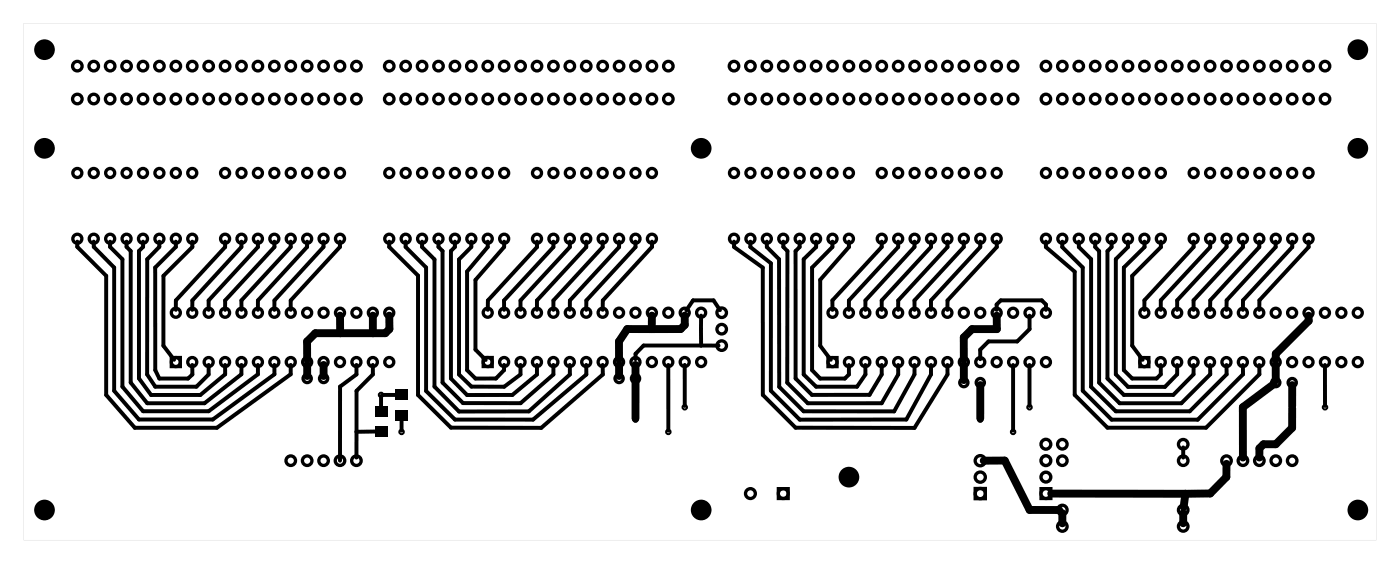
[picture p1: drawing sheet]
<svg xmlns="http://www.w3.org/2000/svg" width="217mm" height="87mm" viewBox="0 0 217 87" stroke-linecap="round" stroke-linejoin="round" font-family="sans-serif">
<g fill="#000">
<path d="M58 62.8h1.9v1.6h-1.9zM58 65.9h1.9v1.6h-1.9zM61.2 60.2h1.9v1.6h-1.9zM61.2 63.3h1.9v1.6h-1.9z"/>
<path d="M3.6 3.6h209.3v79.8h-209.3zM3.6 3.6v79.8h209.3v-79.8z"/>
<path d="M160.8 75.2h2v2.1h-2zM161 75.5h.2v1.6h-.2v-.3h1.6v.3h-.2v-1.6h.2v.2h-1.6z"/>
</g>
<g fill="none" stroke="#000" stroke-width=".51">
<path d="M26.5 55.2h1.4v1.4h-1.4zM74.8 55.2h1.4v1.4h-1.4zM128.1 55.2h1.4v1.4h-1.4zM176.4 55.2h1.4v1.4h-1.4zM120.4 75.5h1.5v1.5h-1.5zM150.9 75.5h1.6v1.5h-1.6z"/>
<circle cx="12" cy="15.3" r=".74"/>
<circle cx="12" cy="10.2" r=".74"/>
<circle cx="14.5" cy="15.3" r=".74"/>
<circle cx="14.5" cy="10.2" r=".74"/>
<circle cx="17" cy="15.3" r=".74"/>
<circle cx="17" cy="10.2" r=".74"/>
<circle cx="19.6" cy="10.2" r=".74"/>
<circle cx="19.6" cy="15.3" r=".74"/>
<circle cx="22.1" cy="15.3" r=".74"/>
<circle cx="22.1" cy="10.2" r=".74"/>
<circle cx="24.7" cy="10.2" r=".74"/>
<circle cx="24.7" cy="15.3" r=".74"/>
<circle cx="27.2" cy="10.2" r=".74"/>
<circle cx="27.2" cy="15.3" r=".74"/>
<circle cx="29.7" cy="15.3" r=".74"/>
<circle cx="29.7" cy="10.2" r=".74"/>
<circle cx="32.3" cy="15.3" r=".74"/>
<circle cx="32.3" cy="10.2" r=".74"/>
<circle cx="34.8" cy="15.3" r=".74"/>
<circle cx="34.8" cy="10.2" r=".74"/>
<circle cx="37.4" cy="15.3" r=".74"/>
<circle cx="37.4" cy="10.2" r=".74"/>
<circle cx="39.9" cy="15.3" r=".74"/>
<circle cx="39.9" cy="10.2" r=".74"/>
<circle cx="42.4" cy="10.2" r=".74"/>
<circle cx="42.4" cy="15.3" r=".74"/>
<circle cx="45" cy="15.3" r=".74"/>
<circle cx="45" cy="10.2" r=".74"/>
<circle cx="47.5" cy="15.3" r=".74"/>
<circle cx="47.5" cy="10.2" r=".74"/>
<circle cx="50.1" cy="10.2" r=".74"/>
<circle cx="50.1" cy="15.3" r=".74"/>
<circle cx="52.6" cy="15.3" r=".74"/>
<circle cx="52.6" cy="10.2" r=".74"/>
<circle cx="55.1" cy="10.2" r=".74"/>
<circle cx="55.1" cy="15.3" r=".74"/>
<circle cx="60.2" cy="10.2" r=".74"/>
<circle cx="60.2" cy="15.3" r=".74"/>
<circle cx="62.8" cy="15.3" r=".74"/>
<circle cx="62.8" cy="10.2" r=".74"/>
<circle cx="65.3" cy="10.2" r=".74"/>
<circle cx="65.3" cy="15.3" r=".74"/>
<circle cx="67.8" cy="10.2" r=".74"/>
<circle cx="67.8" cy="15.3" r=".74"/>
<circle cx="70.4" cy="15.3" r=".74"/>
<circle cx="70.4" cy="10.2" r=".74"/>
<circle cx="72.9" cy="15.3" r=".74"/>
<circle cx="72.9" cy="10.2" r=".74"/>
<circle cx="75.5" cy="10.2" r=".74"/>
<circle cx="75.5" cy="15.3" r=".74"/>
<circle cx="78" cy="10.2" r=".74"/>
<circle cx="78" cy="15.3" r=".74"/>
<circle cx="80.5" cy="15.3" r=".74"/>
<circle cx="80.5" cy="10.2" r=".74"/>
<circle cx="83.1" cy="10.2" r=".74"/>
<circle cx="83.1" cy="15.3" r=".74"/>
<circle cx="85.6" cy="10.2" r=".74"/>
<circle cx="85.6" cy="15.3" r=".74"/>
<circle cx="88.2" cy="15.3" r=".74"/>
<circle cx="88.2" cy="10.2" r=".74"/>
<circle cx="90.7" cy="10.2" r=".74"/>
<circle cx="90.7" cy="15.3" r=".74"/>
<circle cx="93.2" cy="10.2" r=".74"/>
<circle cx="93.2" cy="15.3" r=".74"/>
<circle cx="95.8" cy="15.3" r=".74"/>
<circle cx="95.8" cy="10.2" r=".74"/>
<circle cx="98.3" cy="15.3" r=".74"/>
<circle cx="98.3" cy="10.2" r=".74"/>
<circle cx="100.9" cy="10.2" r=".74"/>
<circle cx="100.9" cy="15.3" r=".74"/>
<circle cx="103.4" cy="15.3" r=".74"/>
<circle cx="103.4" cy="10.2" r=".74"/>
<circle cx="113.6" cy="15.3" r=".74"/>
<circle cx="113.6" cy="10.2" r=".74"/>
<circle cx="116.1" cy="10.2" r=".74"/>
<circle cx="116.1" cy="15.3" r=".74"/>
<circle cx="118.6" cy="15.3" r=".74"/>
<circle cx="118.6" cy="10.2" r=".74"/>
<circle cx="121.2" cy="10.2" r=".74"/>
<circle cx="121.2" cy="15.3" r=".74"/>
<circle cx="123.7" cy="15.3" r=".74"/>
<circle cx="123.7" cy="10.2" r=".74"/>
<circle cx="126.3" cy="10.2" r=".74"/>
<circle cx="126.3" cy="15.3" r=".74"/>
<circle cx="128.8" cy="15.3" r=".74"/>
<circle cx="128.8" cy="10.2" r=".74"/>
<circle cx="131.3" cy="15.3" r=".74"/>
<circle cx="131.3" cy="10.2" r=".74"/>
<circle cx="133.9" cy="10.2" r=".74"/>
<circle cx="133.9" cy="15.3" r=".74"/>
<circle cx="136.4" cy="15.3" r=".74"/>
<circle cx="136.4" cy="10.2" r=".74"/>
<circle cx="139" cy="15.3" r=".74"/>
<circle cx="139" cy="10.2" r=".74"/>
<circle cx="141.5" cy="15.3" r=".74"/>
<circle cx="141.5" cy="10.2" r=".74"/>
<circle cx="144" cy="15.3" r=".74"/>
<circle cx="144" cy="10.2" r=".74"/>
<circle cx="146.6" cy="15.3" r=".74"/>
<circle cx="146.6" cy="10.2" r=".74"/>
<circle cx="149.1" cy="10.2" r=".74"/>
<circle cx="149.1" cy="15.3" r=".74"/>
<circle cx="151.7" cy="15.3" r=".74"/>
<circle cx="151.7" cy="10.2" r=".74"/>
<circle cx="154.2" cy="15.3" r=".74"/>
<circle cx="154.2" cy="10.2" r=".74"/>
<circle cx="156.7" cy="15.3" r=".74"/>
<circle cx="156.7" cy="10.2" r=".74"/>
<circle cx="161.8" cy="15.3" r=".74"/>
<circle cx="161.8" cy="10.2" r=".74"/>
<circle cx="164.4" cy="15.3" r=".74"/>
<circle cx="164.4" cy="10.2" r=".74"/>
<circle cx="166.9" cy="15.3" r=".74"/>
<circle cx="166.9" cy="10.2" r=".74"/>
<circle cx="169.4" cy="15.3" r=".74"/>
<circle cx="169.4" cy="10.2" r=".74"/>
<circle cx="172" cy="10.2" r=".74"/>
<circle cx="172" cy="15.3" r=".74"/>
<circle cx="174.5" cy="15.3" r=".74"/>
<circle cx="174.5" cy="10.2" r=".74"/>
<circle cx="177.1" cy="15.3" r=".74"/>
<circle cx="177.1" cy="10.2" r=".74"/>
<circle cx="179.6" cy="15.3" r=".74"/>
<circle cx="179.6" cy="10.2" r=".74"/>
<circle cx="182.1" cy="10.2" r=".74"/>
<circle cx="182.1" cy="15.3" r=".74"/>
<circle cx="184.7" cy="15.3" r=".74"/>
<circle cx="184.7" cy="10.2" r=".74"/>
<circle cx="187.2" cy="10.2" r=".74"/>
<circle cx="187.2" cy="15.3" r=".74"/>
<circle cx="189.8" cy="10.2" r=".74"/>
<circle cx="189.8" cy="15.3" r=".74"/>
<circle cx="192.3" cy="15.3" r=".74"/>
<circle cx="192.3" cy="10.2" r=".74"/>
<circle cx="194.8" cy="10.2" r=".74"/>
<circle cx="194.8" cy="15.3" r=".74"/>
<circle cx="197.4" cy="10.2" r=".74"/>
<circle cx="197.4" cy="15.3" r=".74"/>
<circle cx="199.9" cy="15.3" r=".74"/>
<circle cx="199.9" cy="10.2" r=".74"/>
<circle cx="202.5" cy="10.2" r=".74"/>
<circle cx="202.5" cy="15.3" r=".74"/>
<circle cx="205" cy="15.3" r=".74"/>
<circle cx="205" cy="10.2" r=".74"/>
<circle cx="12" cy="26.7" r=".7"/>
<circle cx="12" cy="36.9" r=".7"/>
<circle cx="14.5" cy="26.7" r=".7"/>
<circle cx="14.5" cy="36.9" r=".7"/>
<circle cx="17" cy="26.7" r=".7"/>
<circle cx="17" cy="36.9" r=".7"/>
<circle cx="19.6" cy="26.7" r=".7"/>
<circle cx="19.6" cy="36.9" r=".7"/>
<circle cx="22.1" cy="26.7" r=".7"/>
<circle cx="22.1" cy="36.9" r=".7"/>
<circle cx="24.7" cy="26.7" r=".7"/>
<circle cx="24.7" cy="36.9" r=".7"/>
<circle cx="27.2" cy="26.7" r=".7"/>
<circle cx="27.2" cy="36.9" r=".7"/>
<circle cx="29.7" cy="26.7" r=".7"/>
<circle cx="29.7" cy="36.9" r=".7"/>
<circle cx="34.8" cy="26.7" r=".7"/>
<circle cx="34.8" cy="36.9" r=".7"/>
<circle cx="37.4" cy="26.7" r=".7"/>
<circle cx="37.4" cy="36.9" r=".7"/>
<circle cx="39.9" cy="26.7" r=".7"/>
<circle cx="39.9" cy="36.9" r=".7"/>
<circle cx="42.4" cy="26.7" r=".7"/>
<circle cx="42.4" cy="36.9" r=".7"/>
<circle cx="45" cy="26.7" r=".7"/>
<circle cx="45" cy="36.9" r=".7"/>
<circle cx="47.5" cy="26.7" r=".7"/>
<circle cx="47.5" cy="36.9" r=".7"/>
<circle cx="50.1" cy="26.7" r=".7"/>
<circle cx="50.1" cy="36.9" r=".7"/>
<circle cx="52.6" cy="26.7" r=".7"/>
<circle cx="52.6" cy="36.9" r=".7"/>
<circle cx="60.2" cy="26.7" r=".7"/>
<circle cx="60.2" cy="36.9" r=".7"/>
<circle cx="62.8" cy="26.7" r=".7"/>
<circle cx="62.8" cy="36.9" r=".7"/>
<circle cx="65.3" cy="26.7" r=".7"/>
<circle cx="65.3" cy="36.9" r=".7"/>
<circle cx="67.8" cy="26.7" r=".7"/>
<circle cx="67.8" cy="36.9" r=".7"/>
<circle cx="70.4" cy="26.7" r=".7"/>
<circle cx="70.4" cy="36.9" r=".7"/>
<circle cx="72.9" cy="26.7" r=".7"/>
<circle cx="72.9" cy="36.9" r=".7"/>
<circle cx="75.5" cy="26.7" r=".7"/>
<circle cx="75.5" cy="36.9" r=".7"/>
<circle cx="78" cy="26.7" r=".7"/>
<circle cx="78" cy="36.9" r=".7"/>
<circle cx="83.1" cy="26.7" r=".7"/>
<circle cx="83.1" cy="36.9" r=".7"/>
<circle cx="85.6" cy="26.7" r=".7"/>
<circle cx="85.6" cy="36.9" r=".7"/>
<circle cx="88.2" cy="26.7" r=".7"/>
<circle cx="88.2" cy="36.9" r=".7"/>
<circle cx="90.7" cy="26.7" r=".7"/>
<circle cx="90.7" cy="36.9" r=".7"/>
<circle cx="93.2" cy="26.7" r=".7"/>
<circle cx="93.2" cy="36.9" r=".7"/>
<circle cx="95.8" cy="26.7" r=".7"/>
<circle cx="95.8" cy="36.9" r=".7"/>
<circle cx="98.3" cy="26.7" r=".7"/>
<circle cx="98.3" cy="36.9" r=".7"/>
<circle cx="100.9" cy="26.7" r=".7"/>
<circle cx="100.9" cy="36.9" r=".7"/>
<circle cx="113.6" cy="26.7" r=".7"/>
<circle cx="113.6" cy="36.9" r=".7"/>
<circle cx="116.1" cy="26.7" r=".7"/>
<circle cx="116.1" cy="36.9" r=".7"/>
<circle cx="118.6" cy="26.7" r=".7"/>
<circle cx="118.6" cy="36.9" r=".7"/>
<circle cx="121.2" cy="26.7" r=".7"/>
<circle cx="121.2" cy="36.9" r=".7"/>
<circle cx="123.7" cy="26.7" r=".7"/>
<circle cx="123.7" cy="36.9" r=".7"/>
<circle cx="126.3" cy="26.7" r=".7"/>
<circle cx="126.3" cy="36.9" r=".7"/>
<circle cx="128.8" cy="26.7" r=".7"/>
<circle cx="128.8" cy="36.9" r=".7"/>
<circle cx="131.3" cy="26.7" r=".7"/>
<circle cx="131.3" cy="36.9" r=".7"/>
<circle cx="136.4" cy="26.7" r=".7"/>
<circle cx="136.4" cy="36.9" r=".7"/>
<circle cx="139" cy="26.7" r=".7"/>
<circle cx="139" cy="36.9" r=".7"/>
<circle cx="141.5" cy="26.7" r=".7"/>
<circle cx="141.5" cy="36.9" r=".7"/>
<circle cx="144" cy="26.7" r=".7"/>
<circle cx="144" cy="36.9" r=".7"/>
<circle cx="146.6" cy="26.7" r=".7"/>
<circle cx="146.6" cy="36.9" r=".7"/>
<circle cx="149.1" cy="26.7" r=".7"/>
<circle cx="149.1" cy="36.9" r=".7"/>
<circle cx="151.7" cy="26.7" r=".7"/>
<circle cx="151.7" cy="36.9" r=".7"/>
<circle cx="154.2" cy="26.7" r=".7"/>
<circle cx="154.2" cy="36.9" r=".7"/>
<circle cx="161.8" cy="26.7" r=".7"/>
<circle cx="161.8" cy="36.9" r=".7"/>
<circle cx="164.4" cy="26.7" r=".7"/>
<circle cx="164.4" cy="36.9" r=".7"/>
<circle cx="166.9" cy="26.7" r=".7"/>
<circle cx="166.9" cy="36.9" r=".7"/>
<circle cx="169.4" cy="26.7" r=".7"/>
<circle cx="169.4" cy="36.9" r=".7"/>
<circle cx="172" cy="26.7" r=".7"/>
<circle cx="172" cy="36.9" r=".7"/>
<circle cx="174.5" cy="26.7" r=".7"/>
<circle cx="174.5" cy="36.9" r=".7"/>
<circle cx="177.1" cy="26.7" r=".7"/>
<circle cx="177.1" cy="36.9" r=".7"/>
<circle cx="179.6" cy="26.7" r=".7"/>
<circle cx="179.6" cy="36.9" r=".7"/>
<circle cx="184.7" cy="26.7" r=".7"/>
<circle cx="184.7" cy="36.9" r=".7"/>
<circle cx="187.2" cy="26.7" r=".7"/>
<circle cx="187.2" cy="36.9" r=".7"/>
<circle cx="189.8" cy="26.7" r=".7"/>
<circle cx="189.8" cy="36.9" r=".7"/>
<circle cx="192.3" cy="26.7" r=".7"/>
<circle cx="192.3" cy="36.9" r=".7"/>
<circle cx="194.8" cy="26.7" r=".7"/>
<circle cx="194.8" cy="36.9" r=".7"/>
<circle cx="197.4" cy="26.7" r=".7"/>
<circle cx="197.4" cy="36.9" r=".7"/>
<circle cx="199.9" cy="26.7" r=".7"/>
<circle cx="199.9" cy="36.9" r=".7"/>
<circle cx="202.5" cy="26.7" r=".7"/>
<circle cx="202.5" cy="36.9" r=".7"/>
<circle cx="27.2" cy="48.3" r=".7"/>
<circle cx="27.2" cy="55.9" r=".7"/>
<circle cx="29.7" cy="48.3" r=".7"/>
<circle cx="29.7" cy="55.9" r=".7"/>
<circle cx="32.3" cy="48.3" r=".7"/>
<circle cx="32.3" cy="55.9" r=".7"/>
<circle cx="34.8" cy="48.3" r=".7"/>
<circle cx="34.8" cy="55.9" r=".7"/>
<circle cx="37.4" cy="48.3" r=".7"/>
<circle cx="37.4" cy="55.9" r=".7"/>
<circle cx="39.9" cy="48.3" r=".7"/>
<circle cx="39.9" cy="55.9" r=".7"/>
<circle cx="42.4" cy="48.3" r=".7"/>
<circle cx="42.4" cy="55.9" r=".7"/>
<circle cx="45" cy="48.3" r=".7"/>
<circle cx="45" cy="55.9" r=".7"/>
<circle cx="47.5" cy="58.5" r=".64"/>
<circle cx="47.5" cy="48.3" r=".7"/>
<circle cx="47.5" cy="55.9" r=".7"/>
<circle cx="50.1" cy="48.3" r=".7"/>
<circle cx="50.1" cy="55.9" r=".7"/>
<circle cx="50.1" cy="58.5" r=".64"/>
<circle cx="52.6" cy="48.3" r=".7"/>
<circle cx="52.6" cy="55.9" r=".7"/>
<circle cx="55.1" cy="48.3" r=".7"/>
<circle cx="55.1" cy="55.9" r=".7"/>
<circle cx="57.7" cy="48.3" r=".7"/>
<circle cx="57.7" cy="55.9" r=".7"/>
<circle cx="60.2" cy="48.3" r=".7"/>
<circle cx="60.2" cy="55.9" r=".7"/>
<circle cx="75.5" cy="48.3" r=".7"/>
<circle cx="75.5" cy="55.9" r=".7"/>
<circle cx="78" cy="48.3" r=".7"/>
<circle cx="78" cy="55.9" r=".7"/>
<circle cx="80.5" cy="48.3" r=".7"/>
<circle cx="80.5" cy="55.9" r=".7"/>
<circle cx="83.1" cy="48.3" r=".7"/>
<circle cx="83.1" cy="55.9" r=".7"/>
<circle cx="85.6" cy="48.3" r=".7"/>
<circle cx="85.6" cy="55.9" r=".7"/>
<circle cx="88.2" cy="48.3" r=".7"/>
<circle cx="88.2" cy="55.9" r=".7"/>
<circle cx="90.7" cy="48.3" r=".7"/>
<circle cx="90.7" cy="55.9" r=".7"/>
<circle cx="93.2" cy="48.3" r=".7"/>
<circle cx="93.2" cy="55.9" r=".7"/>
<circle cx="95.8" cy="48.3" r=".7"/>
<circle cx="95.8" cy="55.9" r=".7"/>
<circle cx="95.8" cy="58.5" r=".64"/>
<circle cx="98.3" cy="48.3" r=".7"/>
<circle cx="98.3" cy="55.9" r=".7"/>
<circle cx="98.3" cy="58.5" r=".64"/>
<circle cx="100.9" cy="48.3" r=".7"/>
<circle cx="100.9" cy="55.9" r=".7"/>
<circle cx="103.4" cy="48.3" r=".7"/>
<circle cx="103.4" cy="55.9" r=".7"/>
<circle cx="105.9" cy="48.3" r=".7"/>
<circle cx="105.9" cy="55.9" r=".7"/>
<circle cx="108.5" cy="48.3" r=".7"/>
<circle cx="108.5" cy="55.9" r=".7"/>
<circle cx="111.7" cy="48.3" r=".74"/>
<circle cx="111.7" cy="53.4" r=".74"/>
<circle cx="111.7" cy="50.9" r=".74"/>
<circle cx="128.8" cy="48.3" r=".7"/>
<circle cx="128.8" cy="55.9" r=".7"/>
<circle cx="131.3" cy="48.3" r=".7"/>
<circle cx="131.3" cy="55.9" r=".7"/>
<circle cx="133.9" cy="48.3" r=".7"/>
<circle cx="133.9" cy="55.9" r=".7"/>
<circle cx="136.4" cy="48.3" r=".7"/>
<circle cx="136.4" cy="55.9" r=".7"/>
<circle cx="139" cy="48.3" r=".7"/>
<circle cx="139" cy="55.9" r=".7"/>
<circle cx="141.5" cy="48.3" r=".7"/>
<circle cx="141.5" cy="55.9" r=".7"/>
<circle cx="144" cy="48.3" r=".7"/>
<circle cx="144" cy="55.9" r=".7"/>
<circle cx="146.6" cy="48.3" r=".7"/>
<circle cx="146.6" cy="55.9" r=".7"/>
<circle cx="149.1" cy="48.3" r=".7"/>
<circle cx="149.1" cy="55.9" r=".7"/>
<circle cx="149.1" cy="59.1" r=".64"/>
<circle cx="151.7" cy="48.3" r=".7"/>
<circle cx="151.7" cy="55.9" r=".7"/>
<circle cx="151.7" cy="59.1" r=".64"/>
<circle cx="154.2" cy="48.3" r=".7"/>
<circle cx="154.2" cy="55.9" r=".7"/>
<circle cx="156.7" cy="48.3" r=".7"/>
<circle cx="156.7" cy="55.9" r=".7"/>
<circle cx="159.3" cy="48.3" r=".7"/>
<circle cx="159.3" cy="55.9" r=".7"/>
<circle cx="161.8" cy="48.3" r=".7"/>
<circle cx="161.8" cy="55.9" r=".7"/>
<circle cx="177.1" cy="48.3" r=".7"/>
<circle cx="177.1" cy="55.9" r=".7"/>
<circle cx="179.6" cy="48.3" r=".7"/>
<circle cx="179.6" cy="55.9" r=".7"/>
<circle cx="182.1" cy="48.3" r=".7"/>
<circle cx="182.1" cy="55.9" r=".7"/>
<circle cx="184.7" cy="48.3" r=".7"/>
<circle cx="184.7" cy="55.9" r=".7"/>
<circle cx="187.2" cy="48.3" r=".7"/>
<circle cx="187.2" cy="55.9" r=".7"/>
<circle cx="189.8" cy="48.3" r=".7"/>
<circle cx="189.8" cy="55.9" r=".7"/>
<circle cx="192.3" cy="48.3" r=".7"/>
<circle cx="192.3" cy="55.9" r=".7"/>
<circle cx="194.8" cy="48.3" r=".7"/>
<circle cx="194.8" cy="55.9" r=".7"/>
<circle cx="197.4" cy="48.3" r=".7"/>
<circle cx="197.4" cy="55.9" r=".7"/>
<circle cx="197.4" cy="59.1" r=".64"/>
<circle cx="199.9" cy="48.3" r=".7"/>
<circle cx="199.9" cy="55.9" r=".7"/>
<circle cx="199.9" cy="59.1" r=".64"/>
<circle cx="202.5" cy="48.3" r=".7"/>
<circle cx="202.5" cy="55.9" r=".7"/>
<circle cx="205" cy="48.3" r=".7"/>
<circle cx="205" cy="55.9" r=".7"/>
<circle cx="207.5" cy="48.3" r=".7"/>
<circle cx="207.5" cy="55.9" r=".7"/>
<circle cx="210.1" cy="48.3" r=".7"/>
<circle cx="210.1" cy="55.9" r=".7"/>
<circle cx="45" cy="71.2" r=".74"/>
<circle cx="47.5" cy="71.2" r=".74"/>
<circle cx="50.1" cy="71.2" r=".74"/>
<circle cx="52.6" cy="71.2" r=".74"/>
<circle cx="55.1" cy="71.2" r=".74"/>
<circle cx="116.1" cy="76.3" r=".76"/>
<circle cx="121.2" cy="76.3" r=".76"/>
<circle cx="151.7" cy="71.2" r=".79"/>
<circle cx="151.7" cy="73.7" r=".79"/>
<circle cx="151.7" cy="76.3" r=".79"/>
<circle cx="161.8" cy="76.3" r=".76"/>
<circle cx="164.4" cy="78.8" r=".74"/>
<circle cx="164.4" cy="68.6" r=".74"/>
<circle cx="164.4" cy="71.2" r=".74"/>
<circle cx="183.1" cy="68.6" r=".74"/>
<circle cx="183.1" cy="71.2" r=".74"/>
<circle cx="183.1" cy="78.8" r=".74"/>
<circle cx="189.8" cy="71.2" r=".74"/>
<circle cx="192.3" cy="71.2" r=".74"/>
<circle cx="194.8" cy="71.2" r=".74"/>
<circle cx="197.4" cy="71.2" r=".74"/>
<circle cx="199.9" cy="71.2" r=".74"/>
<circle cx="164.4" cy="81.3" r=".74"/>
<circle cx="183.1" cy="81.3" r=".74"/>
</g>
<g fill="#000">
<circle cx="6.9" cy="7.7" r="1.6"/>
<circle cx="210.1" cy="7.7" r="1.6"/>
<circle cx="6.9" cy="22.9" r="1.6"/>
<circle cx="108.5" cy="22.9" r="1.6"/>
<circle cx="210.1" cy="22.9" r="1.6"/>
<circle cx="6.9" cy="78.8" r="1.6"/>
<circle cx="108.5" cy="78.8" r="1.6"/>
<circle cx="131.3" cy="73.7" r="1.6"/>
<circle cx="210.1" cy="78.8" r="1.6"/>
</g>
<g fill="none" stroke="#000" stroke-width=".3">
<circle cx="59" cy="61" r=".35"/>
<circle cx="62.1" cy="66.7" r=".35"/>
<circle cx="98.3" cy="64.8" r=".35"/>
<circle cx="103.4" cy="66.7" r=".35"/>
<circle cx="105.9" cy="62.9" r=".35"/>
<circle cx="151.7" cy="64.8" r=".35"/>
<circle cx="156.7" cy="66.7" r=".35"/>
<circle cx="159.3" cy="62.9" r=".35"/>
<circle cx="199.9" cy="62.9" r=".35"/>
<circle cx="205" cy="62.9" r=".35"/>
</g>
<g fill="none" stroke="#000" stroke-width=".52">
<circle cx="161.8" cy="68.6" r=".76"/>
<circle cx="161.8" cy="73.7" r=".76"/>
<circle cx="161.8" cy="71.2" r=".76"/>
</g>
<g fill="none" stroke="#000" stroke-width="1.2">
<path d="M47.5 56.4v1.7M50.1 56.4v1.7M52.6 48.8v2.7M57.7 48.8v2.7M60.2 48.8l.1 2-.7 .7h-10.8l-1.3 1.3v2.7M95.8 56.4v1.7M98.3 56.4v1.7M98.3 58.9v5.7M100.8 50.8h-3.8l-1.2 2v2.7M100.9 48.8l-.1 2M105.9 48.8v1.4l-.6 .6h-4.5M149.1 56.4v2.3"/>
<path d="M151.7 59.5v5.1M154.2 48.8v2h-3.8l-1.3 1.3v3.4M197.1 59.3l-4.8 3.6v7.8M197.4 56.4v2.3M199.9 59.5v3.2M202.5 48.8v.8l-5.1 5.1v.8M152.2 71.2h3.3l3.8 7.6h4.6M162.6 76.3h20.8M164.4 79.3v1.6M183.1 79.3v1.5M183.4 76.3l-.3 2M189.8 71.7l-.1 2-2.5 2.5-3.8 .1"/>
<path d="M199.9 63.1v3l-2.5 2.5h-1.9l-.6 .7-.1 1.4"/>
</g>
<g fill="none" stroke="#000" stroke-width=".61">
<path d="M12 37.3v.8l4.4 4.5v18.4l4.5 5.1h12.7l11.4-8.3v-1.4M14.5 37.3v.8l3.2 3.2v19.1l3.8 4.4h11.4l9.6-7-.1-1.4M17 37.3v.8l1.9 2v19.6l3.2 3.8h10.2l7.6-5.7v-1.4M19.6 37.3v.8l.6 .7v20.3l2.6 3.2h8.8l5.7-4.5 .1-1.4M22.1 37.3v.8l-.6 .7v19.7l1.9 2.5h7.6l3.8-3.2v-1.4M24.7 37.3v.8l-1.9 2v17.8l1.2 1.8h6.4l1.9-1.8v-1.5M27.2 37.3v.8l-3.2 3.2v15.9l.7 1.3h4.4l.7-.6-.1-1.5M29.8 37.3v.9l-4.5 4.4v10.8l1.6 2.2M34.8 37.3v.9l-7.6 8.2v1.5M37.4 37.3v.9l-7.6 8.2-.1 1.5M39.9 37.3v.9l-7.6 8.2v1.5M42.5 37.3v.9l-7.7 8.2v1.5"/>
<path d="M45 37.3v.9l-7.6 8.2v1.5M47.5 37.3v.9l-7.6 8.2v1.5M50.1 37.3v.9l-7.6 8.2-.1 1.5M52.6 37.3v.9l-7.6 8.2v1.5M60.2 37.3v.9l4.5 4.4v18.4l5.1 5.1h13.9l9.6-8.2-.1-1.5M62.8 37.3v.9l3.1 3.1v19.1l4.5 4.4h12.1l8.2-6.9v-1.5M65.3 37.3v.9l1.9 1.9v19.6l3.8 3.9h10.8l6.4-5.7v-1.5M67.8 37.3v.9l.7 .6v20.3l3.1 3.2h8.9l5.1-4.4v-1.5M70.4 37.3v.9l-.6 .6v19.7l2.5 2.5h7l3.8-3.1v-1.5M72.9 37.3v.9l-1.9 1.9v17.8l1.9 1.8h5.1l2.5-1.8v-1.5M75.5 37.3v.9l-3.2 3.8v15.2l1.3 1.3h3.1l1.3-1.3v-.8M78 37.3v.9l-4.4 5.1v10.7l1.5 1.6"/>
<path d="M83.1 37.3v.9l-7.6 8.2v1.5M85.6 37.3v.9l-7.6 8.2v1.5M88.2 37.3v.9l-7.7 8.2v1.5M90.7 37.3v.9l-7.6 8.2v1.5M93.2 37.3v.9l-7.6 8.2v1.5M95.8 37.3v.9l-7.6 8.2v1.5M98.3 37.3v.9l-7.6 8.2v1.5M100.9 37.3v.8l-7.6 8.3-.1 1.5M113.6 37.3v.9l4.4 3.1v19.7l5.1 5.1h18.4l5.1-8.2v-1.5M116.1 37.3v.9l3.2 2.5v19.7l4.4 4.4h16.5l3.8-6.9v-1.5M118.6 37.3v.9l1.9 1.8 .1 19.8 3.7 3.7 14 .1 3.2-5.7v-1.5M121.2 37.3v.9l.6 .6v20.3l3.2 3.2h11.4l2.6-4.4v-1.5"/>
<path d="M123.7 37.3v.9l-.6 .6v19.7l2.5 2.5h8.9l1.9-3.1v-1.5M126.3 37.3v.9l-2 1.8v17.9l2 1.8h6.3l1.3-1.8v-1.5M128.8 37.3v.9l-3.2 3.1v15.9l1.3 1.3h3.8l.6-.6v-1.5M131.3 37.3v.9l-4.4 5v10.2l1.6 2.2M136.4 37.3v.9l-7.6 8.2v1.5M139 37.3v.9l-7.7 8.2v1.5M141.5 37.3v.9l-7.6 8.2v1.5M144 37.3v.9l-7.6 8.2v1.5M146.6 37.3v.9l-7.6 8.2v1.5M149.1 37.3v.9l-7.6 8.2v1.5M151.7 37.3v.9l-7.7 8.2v1.5M154.2 37.3v.9l-7.6 8.2v1.5"/>
<path d="M161.8 37.3v.9l4.5 3.8v19l5 5.1h15.3l8.3-8.3-.1-1.4M164.4 37.3l-.1 .9 3.2 3.1v19.1l4.5 4.4h13.3l7-7v-1.4M166.9 37.3v.9l1.9 1.8v19.8l3.8 3.7h11.5l5.7-5.7v-1.4M169.4 37.3l.1 .9 .6 .6v20.3l3.1 3.2h9.6l4.4-4.5v-1.4M172 37.3v.9l-.7 .6v19.7l2.6 2.5h7.6l3.2-3.2v-1.4M174.5 37.3v.9l-1.9 1.8v17.8l1.9 2h5.7l1.9-2v-1.4M177.1 37.3v.9l-3.2 3.1v15.9l1.3 1.3h3.7l.7-.7v-1.4M179.6 37.3v.9l-4.4 4.4v10.8l1.6 2.2M184.7 37.3v.9l-7.6 8.2v1.5M187.2 37.3v.9l-7.6 8.2v1.5M189.8 37.3v.9l-7.7 8.2v1.5M192.3 37.3v.9l-7.6 8.2v1.5"/>
<path d="M194.8 37.3v.9l-7.6 8.2v1.5M197.4 37.3v.9l-7.6 8.2v1.5M199.9 37.3v.9l-7.6 8.2v1.5M202.5 37.3v.9l-7.6 8.2-.1 1.5M55.1 56.4l.1 1.4-2.6 1.9v11.5M57.7 56.4v1.4l-2.5 2.6v6.3M103.4 56.4v10.1M105.9 56.4v6.3M108.5 48.8v4.6M108.5 53.4h-8.9l-1.3 1.3v.8M108.5 53.4h2.7M111.4 47.9l-1-1.5h-3.2l-1 1.5"/>
<path d="M154.2 47.9v-.9l.6-.6h6.4l.6 .6v.9M156.7 56.4v10.1M159.3 56.4v6.3M159.3 48.8v2l-1.9 2h-4.5l-1.2 1.2v1.5M205 56.4v6.3M55.2 66.7l-.1 4M58.1 66.7h-2.9M59 61.2v1.7M59.2 61h2.1M62.1 64.8v1.7M183.1 69.1v1.6"/>
</g>
</svg>
